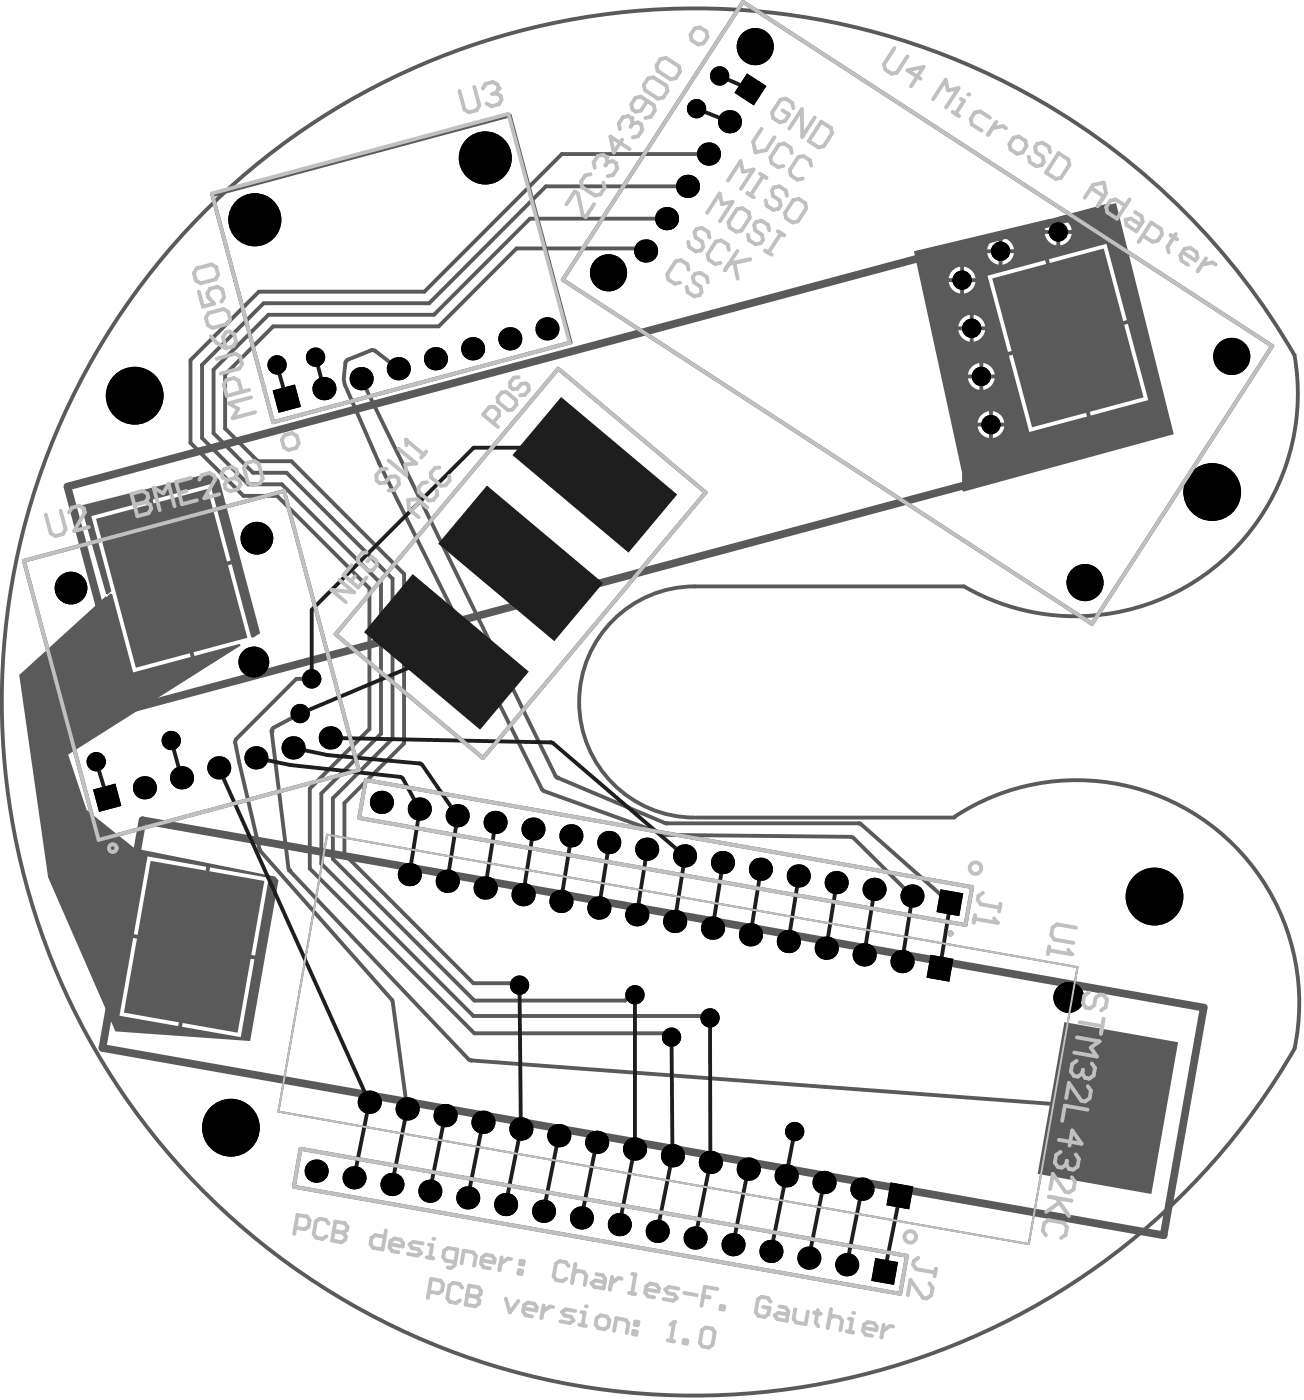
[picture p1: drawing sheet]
<svg xmlns="http://www.w3.org/2000/svg" width="286mm" height="307mm" viewBox="0 0 286 307" stroke-linecap="round" stroke-linejoin="round" font-family="sans-serif">
<path d="M163 .4l116.1 75.5-39.5 61-116.1-75.5zM46.6 42.9l65.3-17.6 13.3 49.9-65.3 17.5zM122.5 80.9l32.3 27.2-48.8 58.3-32.4-27.2zM5.2 123.1l57.1-15.3 16.4 61.2-57.1 15.3zM80.3 171.2l133 23.5-1.5 8.3-133-23.5zM152.8 179.4h56.6M209.4 179.3a48.8 48.8 0 0 1 54.3 .4 48.8 48.8 0 0 1 20.3 50.5 152 152 0 0 1-175.4 69.7 152 152 0 0 1-107.9-154.8 151.9 151.9 0 0 1 107-136.6 151.9 151.9 0 0 1 165.3 52.9l5.7 8.1 5.3 8.5a48.8 48.8 0 0 1-20.1 48.4 48.8 48.8 0 0 1-52.4 2.3h-59.1a25.4 25.4 0 0 0-25.3 25.4 25.4 25.4 0 0 0 25.3 25.3M65.9 252.1l133.1 23.5-1.5 8.4-133-23.5z" fill="none" stroke="#5a5a5a" stroke-width=".85"/>
<path d="M14.8 106.8l228.4-61.3 13.1 49-228.4 61.3zM31.3 180l232.8 41.2-8.8 49.9-232.8-41.1z" fill="none" stroke="#5a5a5a" stroke-width="1.7"/>
<path d="M71.8 183.2l164.6 29.1-10.7 60.7-164.6-29z" fill="none" stroke="#5a5a5a" stroke-width=".42"/>
<circle cx="208.5" cy="204.9" r=".33" fill="none" stroke="#5a5a5a" stroke-width=".67"/>
<g fill="#5a5a5a">
<path d="M18 110.9l28.5-7.2 1.6 1.7 9 33.6-1.6 1-.4-.2-4.3-16-12.6 3.4 4.5 16.8 9.9-2.7 .2 .4-37.8 23.9 4 12.1 10.6 8.5 30.7 6.2 .8 .8-6.2 35.3-29.6-2.1-14.7-33.9-6.4-44.3 19-17.3 .3 .1 .7-.7 .4 .1 4.6 17.2 12.7-3.4-9.2-34.3-12.7 3.4 4.4 16.4-.7 .7-.4-.1-5.5-19.1zM33.5 109.7l4.5 16.7 12.6-3.4-4.5-16.7zM32.4 188l-3 17 12.9 2.3 3-17.1zM46.1 190.4l-3 17.1 12.9 2.2 3-17zM29.2 205.9l-3 17 12.9 2.3 3-17.1zM42.9 208.3l-3 17.1 12.9 2.2 3-17z"/>
<path d="M200.5 55.1l29.9-7.1 .2 .4a2.78 2.78 0 0 0-1.3 2.1h5.8a2.87 2.87 0 0 0-2.6-2.5l-.1-.5 12.5-2.9 12.6 50.7-46.1 12.6-.3-.3v-3.8zM232.6 51.3v2.5a2.86 2.86 0 0 0 2.5-2.5zM229.3 51.3a2.86 2.86 0 0 0 2.5 2.5v-2.5zM220 52.2v2.5h2.5a2.86 2.86 0 0 0-2.5-2.5zM217.4 53l-.5 .6-.3 1.1h2.5v-2.5l-1.1 .4zM220 55.6v2.5a2.86 2.86 0 0 0 2.5-2.5zM216.6 55.6a2.86 2.86 0 0 0 2.5 2.5v-2.5zM211.5 58.6v2.5h2.5a2.86 2.86 0 0 0-2.5-2.5zM209 59.4l-.5 .6-.3 1.1h2.5v-2.5l-1.1 .3zM211.5 61.9v2.5a2.86 2.86 0 0 0 2.5-2.5zM208.2 61.9a2.86 2.86 0 0 0 2.5 2.5v-2.5zM213.6 69.1v2.5h2.5a2.86 2.86 0 0 0-2.5-2.5zM211.1 69.9l-.5 .7-.3 1h2.5v-2.5l-1.1 .4zM230.1 56.9l4.5 16.7 12.6-3.3-4.4-16.8zM213.6 72.5v2.5a2.86 2.86 0 0 0 2.5-2.5zM210.3 72.5a2.86 2.86 0 0 0 2.5 2.5v-2.5zM216.7 60.5l4.4 16.8 12.7-3.4-4.5-16.8zM215.7 79.7v2.5h2.5a2.86 2.86 0 0 0-2.5-2.5zM213.2 80.5l-.5 .6-.3 1.1h2.5v-2.5l-1.1 .3zM215.7 83v2.6a2.86 2.86 0 0 0 2.5-2.6zM212.4 83a2.86 2.86 0 0 0 2.5 2.6v-2.6zM234.8 74.5l4.5 16.7 12.6-3.4-4.4-16.7zM217.8 90.3v2.5h2.5a2.86 2.86 0 0 0-2.5-2.5zM215.3 91.1l-.5 .6-.3 1.1h2.5v-2.5l-1.1 .3zM221.4 78.1l4.4 16.7 12.7-3.4-4.5-16.7zM217.8 93.6v2.5a2.86 2.86 0 0 0 2.5-2.5zM214.5 93.6a2.86 2.86 0 0 0 2.5 2.5v-2.5z"/>
</g>
<path d="M56.9 186.4h.1" fill="none" stroke="#5a5a5a" stroke-width=".85"/>
<circle cx="59.6" cy="160.6" r=".42" fill="#5a5a5a"/>
<path d="M63.5 191.1h.1" fill="none" stroke="#5a5a5a" stroke-width=".85"/>
<circle cx="63.5" cy="191.1" r=".42" fill="#5a5a5a"/>
<path d="M75.8 79.6l-.3 3.1M83.2 101.6h.1M86 219.4h.1" fill="none" stroke="#5a5a5a" stroke-width=".85"/>
<circle cx="103.3" cy="232.7" r=".42" fill="#5a5a5a"/>
<path d="M118.9 173.2h.1M113.6 215.8l.4 .4" fill="none" stroke="#5a5a5a" stroke-width=".85"/>
<circle cx="122.3" cy="170.7" r=".42" fill="#5a5a5a"/>
<path d="M145.9 183.2h.1M138.4 218.3h.9" fill="none" stroke="#5a5a5a" stroke-width=".85"/>
<circle cx="146.2" cy="180.7" r=".42" fill="#5a5a5a"/>
<path d="M186.7 183.7h.1" fill="none" stroke="#5a5a5a" stroke-width=".85"/>
<circle cx="188.4" cy="180.7" r=".42" fill="#5a5a5a"/>
<g fill="none" stroke="#5a5a5a" stroke-width=".85">
<path d="M155.4 33.8h-32.1l-30.2 30.2h-36.3l-15 15v18.2l11.6 11.6h7.4l20.3 20.3v30.9l-13.1 13.1v17.5l36.1 36.2h42.8M141.7 55.1l-.6-.6h-27.8l-17 17.1h-36.4l-10.5 10.6v11.8l7.2 7.2h7.3l24.8 24.8v37.1l-13.1 13.2v11.2l28.3 28.3h9.7M146.3 48h-30l-21.1 21.1h-36.3l-12 12v14l8.6 8.7h7.4l23.2 23.2v35.1l-13.1 13.1v13.3l31.1 31.1h33l1.3-1.3M150.9 40.9h-31.1l-25.6 25.7h-36.4l-13.5 13.5v16l10.2 10.2h7.3l21.8 21.8v32.9l-13.1 13.1v15.5l33.4 33.4h51.5M82.3 77l-.8-.1-5.2 2-.5 .7M82.3 77h.1M82.3 77l5.1 3.9M75.5 82.7v.8l.3 1.1 7.4 17M79.2 83.1l42.9 87.5 24 10.1h42.3l.5 .2M83.2 101.6v.1M83.2 101.7l36 71.8 26.9 9.7 40.8 .5 13.2 13M65.9 156.6l-5.9 3.1-.4 .6 3.7 30.3 .2 .5"/>
<path d="M68.4 149h-3.4l-13.2 13.2-.2 .8 .8 4.1 4.6 19.5 29.1 32.9 3.2 23.9M63.5 191.1h.1M63.5 191.1l39.6 41.6 140 10.5M188.9 180.9h.1M188.9 180.9l19.5 17.2"/>
</g>
<g fill="#000">
<circle cx="157.9" cy="16.7" r="2.11"/>
<circle cx="165.7" cy="10.2" r="4.1"/>
<circle cx="106.5" cy="34.7" r="5.8"/>
<circle cx="152.8" cy="23.9" r="2.11"/>
<circle cx="155.4" cy="33.8" r="2.54"/>
<circle cx="160" cy="26.7" r="2.54"/>
<circle cx="55.9" cy="48.2" r="5.8"/>
<circle cx="133.5" cy="59.9" r="4.1"/>
<circle cx="141.7" cy="55.1" r="2.54"/>
<circle cx="146.3" cy="48" r="2.54"/>
<circle cx="150.9" cy="40.9" r="2.54"/>
<circle cx="219.5" cy="55.1" r="2.11"/>
<circle cx="232.2" cy="50.9" r="2.11"/>
<circle cx="69.2" cy="78.4" r="2.11"/>
<circle cx="95.5" cy="78.7" r="2.54"/>
<circle cx="103.7" cy="76.6" r="2.54"/>
<circle cx="111.9" cy="74.4" r="2.54"/>
<circle cx="120" cy="72.2" r="2.54"/>
<circle cx="211.1" cy="61.5" r="2.11"/>
<circle cx="213.2" cy="72.1" r="2.11"/>
<circle cx="270.2" cy="78.2" r="4.1"/>
<circle cx="29.5" cy="86.8" r="6.3"/>
<circle cx="60.8" cy="80.1" r="2.11"/>
<circle cx="71.1" cy="85.3" r="2.54"/>
<circle cx="79.2" cy="83.1" r="2.54"/>
<circle cx="87.4" cy="80.9" r="2.54"/>
<circle cx="215.3" cy="82.6" r="2.11"/>
<circle cx="217.4" cy="93.2" r="2.11"/>
<circle cx="56.4" cy="118.1" r="3.6"/>
<circle cx="266" cy="108" r="6.3"/>
<circle cx="15.6" cy="129.1" r="3.6"/>
<circle cx="238.1" cy="127.9" r="4.1"/>
<circle cx="55.7" cy="145.3" r="3.4"/>
<circle cx="65.9" cy="156.6" r="2.11"/>
<circle cx="68.4" cy="149" r="2.11"/>
<circle cx="21.1" cy="167.2" r="2.11"/>
<circle cx="31.7" cy="172.9" r="2.54"/>
<circle cx="37.6" cy="162.5" r="2.11"/>
<circle cx="39.8" cy="170.7" r="2.54"/>
<circle cx="48" cy="168.5" r="2.54"/>
<circle cx="56.1" cy="166.3" r="2.54"/>
<circle cx="64.3" cy="164.1" r="2.54"/>
<circle cx="72.5" cy="162" r="2.54"/>
<circle cx="83.7" cy="176.1" r="2.54"/>
<circle cx="92" cy="177.6" r="2.54"/>
<circle cx="100.3" cy="179" r="2.54"/>
<circle cx="89.8" cy="192" r="2.55"/>
<circle cx="98.1" cy="193.4" r="2.55"/>
<circle cx="106.4" cy="194.9" r="2.55"/>
<circle cx="108.6" cy="180.5" r="2.54"/>
<circle cx="114.8" cy="196.4" r="2.55"/>
<circle cx="116.9" cy="182" r="2.54"/>
<circle cx="123.1" cy="197.8" r="2.55"/>
<circle cx="125.3" cy="183.4" r="2.54"/>
<circle cx="131.4" cy="199.3" r="2.55"/>
<circle cx="133.6" cy="184.9" r="2.54"/>
<circle cx="141.9" cy="186.4" r="2.54"/>
<circle cx="150.2" cy="187.8" r="2.54"/>
<circle cx="158.5" cy="189.3" r="2.54"/>
<circle cx="166.8" cy="190.8" r="2.54"/>
<circle cx="175.1" cy="192.3" r="2.54"/>
<circle cx="183.5" cy="193.7" r="2.54"/>
<circle cx="191.8" cy="195.2" r="2.54"/>
<circle cx="200.1" cy="196.7" r="2.54"/>
<circle cx="253.3" cy="196.8" r="6.3"/>
<circle cx="114" cy="216.2" r="2.11"/>
<circle cx="139.3" cy="218.3" r="2.11"/>
<circle cx="139.7" cy="200.8" r="2.55"/>
<circle cx="148" cy="202.2" r="2.55"/>
<circle cx="156.3" cy="203.7" r="2.55"/>
<circle cx="164.7" cy="205.2" r="2.55"/>
<circle cx="173" cy="206.6" r="2.55"/>
<circle cx="181.3" cy="208.1" r="2.55"/>
<circle cx="189.6" cy="209.6" r="2.55"/>
<circle cx="197.9" cy="211" r="2.55"/>
<circle cx="234.5" cy="218.9" r="3.4"/>
<circle cx="147.3" cy="227.6" r="2.11"/>
<circle cx="155.8" cy="223.4" r="2.11"/>
<circle cx="50.7" cy="247.5" r="6.3"/>
<circle cx="69.4" cy="257" r="2.54"/>
<circle cx="77.7" cy="258.5" r="2.54"/>
<circle cx="81" cy="241.9" r="2.55"/>
<circle cx="86" cy="260" r="2.54"/>
<circle cx="89.3" cy="243.4" r="2.55"/>
<circle cx="97.6" cy="244.9" r="2.55"/>
<circle cx="106" cy="246.3" r="2.55"/>
<circle cx="114.3" cy="247.8" r="2.55"/>
<circle cx="122.6" cy="249.3" r="2.55"/>
<circle cx="130.9" cy="250.7" r="2.55"/>
<circle cx="139.2" cy="252.2" r="2.55"/>
<circle cx="147.5" cy="253.7" r="2.55"/>
<circle cx="155.9" cy="255.1" r="2.55"/>
<circle cx="164.2" cy="256.6" r="2.55"/>
<circle cx="172.5" cy="258.1" r="2.55"/>
<circle cx="174.4" cy="248.4" r="2.11"/>
<circle cx="180.8" cy="259.5" r="2.55"/>
<circle cx="94.3" cy="261.4" r="2.54"/>
<circle cx="102.6" cy="262.9" r="2.54"/>
<circle cx="110.9" cy="264.4" r="2.54"/>
<circle cx="119.3" cy="265.8" r="2.54"/>
<circle cx="127.6" cy="267.3" r="2.54"/>
<circle cx="135.9" cy="268.8" r="2.54"/>
<circle cx="144.2" cy="270.2" r="2.54"/>
<circle cx="152.5" cy="271.7" r="2.54"/>
<circle cx="160.8" cy="273.2" r="2.54"/>
<circle cx="169.1" cy="274.7" r="2.54"/>
<circle cx="177.5" cy="276.1" r="2.54"/>
<circle cx="185.8" cy="277.6" r="2.54"/>
<circle cx="189.1" cy="261" r="2.55"/>
</g>
<g fill="#000">
<path d="M163.9 16.1l4.2 2.8-2.7 4.2-4.3-2.7z" fill-rule="evenodd"/>
<path d="M59.8 85.7l4.9-1.3 1.3 4.9-4.9 1.3z" fill-rule="evenodd"/>
<path d="M20.4 173.3l4.9-1.3 1.3 4.9-4.9 1.3z" fill-rule="evenodd"/>
<path d="M206.4 195.2l4.9 .9-.8 5-5-.9z" fill-rule="evenodd"/>
<path d="M204.2 209.6l5 .8-.9 5.1-5-.9z" fill-rule="evenodd"/>
<path d="M192 276.1l5 .9-.9 5-4.9-.9z" fill-rule="evenodd"/>
<path d="M195.4 259.5l5 .9-.9 5-5-.9z" fill-rule="evenodd"/>
</g>
<g fill="#5a5a5a">
<path d="M33.1 188.9l24.9 4.4-5.9 33.4-24.9-4.5z" fill-rule="evenodd"/>
<path d="M21.1 113.9l24.4-6.6 8.8 32.7-24.5 6.5z" fill-rule="evenodd"/>
<path d="M233.5 224.3l25 4.4-5.9 33.4-24.9-4.5z" fill-rule="evenodd"/>
<path d="M217.7 61.1l24.5-6.6 8.7 32.7-24.5 6.6z" fill-rule="evenodd"/>
</g>
<g fill="none" stroke="#1e1e1e" stroke-width=".85">
<path d="M157.9 16.7l6.7 2.9M152.8 23.9l7.2 2.8M69.2 78.4l1.9 6.9M60.8 80.3l2.1 7.2M130.5 104.2l-5.9-5.9h-20.7l-35.5 35.6v15.1M97.9 143.1l-32 13.5M21.1 167.2l2.4 7.9M37.6 162.5l2.2 8.2M48 168.5l33 73.4-3.3 16.6M56.1 166.3l7.8 1.6 23.9 2.6M64.3 164.1l7.6 1.6 20.2 1.9M72.5 162l48.4 .9"/>
<path d="M87.8 170.5h.1M87.8 170.5l.6 .5 3.6 6.6M92.1 167.6h.1M92.1 167.6l.6 .3 7.6 11.1M92.4 175.6l-2.6 16.4M100.7 177l-2.6 16.4M109.1 178.5l-2.7 16.4M117.4 180l-2.6 16.4M120.9 162.9h.1M120.9 162.9l.5 .2 28.8 24.7M125.7 181.4l-2.6 16.4M134 182.9l-2.6 16.4"/>
<path d="M142.3 184.4l-2.6 16.4M150.6 185.8l-2.6 16.4M159 187.3l-2.7 16.4M167.3 188.8l-2.6 16.4M175.6 190.3l-2.6 16.3M183.9 191.7l-2.6 16.4M192.2 193.2l-2.6 16.4M200.5 194.7l-2.6 16.3M208.8 196.1l-2.6 16.4M114 216.2l.3 31.6-3.4 16.6M139.3 218.3v33.8l-3.4 16.7M147.3 227.6l.2 26.1-3.3 16.5"/>
<path d="M155.8 223.4l.1 31.7-3.4 16.6M89.3 243.4l-3.3 16.6M97.6 244.9l-3.3 16.5M106 246.3l-3.4 16.6M122.6 249.3l-3.3 16.5M130.9 250.7l-3.3 16.6M164.2 256.6l-3.4 16.6M174.4 248.4l-5.3 26.3M180.8 259.5l-3.3 16.6M189.1 261l-3.3 16.6M197.4 262.5l-3.3 16.6"/>
</g>
<g fill="#000">
<circle cx="157.9" cy="16.7" r="2.11"/>
<circle cx="165.7" cy="10.2" r="4.1"/>
<circle cx="106.5" cy="34.7" r="5.8"/>
<circle cx="152.8" cy="23.9" r="2.11"/>
<circle cx="155.4" cy="33.8" r="2.54"/>
<circle cx="160" cy="26.7" r="2.54"/>
<circle cx="55.9" cy="48.2" r="5.8"/>
<circle cx="133.5" cy="59.9" r="4.1"/>
<circle cx="141.7" cy="55.1" r="2.54"/>
<circle cx="146.3" cy="48" r="2.54"/>
<circle cx="150.9" cy="40.9" r="2.54"/>
<circle cx="219.5" cy="55.1" r="2.11"/>
<circle cx="232.2" cy="50.9" r="2.11"/>
<circle cx="69.2" cy="78.4" r="2.11"/>
<circle cx="95.5" cy="78.7" r="2.54"/>
<circle cx="103.7" cy="76.6" r="2.54"/>
<circle cx="111.9" cy="74.4" r="2.54"/>
<circle cx="120" cy="72.2" r="2.54"/>
<circle cx="211.1" cy="61.5" r="2.11"/>
<circle cx="213.2" cy="72.1" r="2.11"/>
<circle cx="270.2" cy="78.2" r="4.1"/>
<circle cx="29.5" cy="86.8" r="6.3"/>
<circle cx="60.8" cy="80.1" r="2.11"/>
<circle cx="71.1" cy="85.3" r="2.54"/>
<circle cx="79.2" cy="83.1" r="2.54"/>
<circle cx="87.4" cy="80.9" r="2.54"/>
<circle cx="215.3" cy="82.6" r="2.11"/>
<circle cx="217.4" cy="93.2" r="2.11"/>
<circle cx="56.4" cy="118.1" r="3.6"/>
<circle cx="266" cy="108" r="6.3"/>
<circle cx="15.6" cy="129.1" r="3.6"/>
<circle cx="238.1" cy="127.9" r="4.1"/>
<circle cx="55.7" cy="145.3" r="3.4"/>
<circle cx="65.9" cy="156.6" r="2.11"/>
<circle cx="68.4" cy="149" r="2.11"/>
<circle cx="21.1" cy="167.2" r="2.11"/>
<circle cx="31.7" cy="172.9" r="2.54"/>
<circle cx="37.6" cy="162.5" r="2.11"/>
<circle cx="39.8" cy="170.7" r="2.54"/>
<circle cx="48" cy="168.5" r="2.54"/>
<circle cx="56.1" cy="166.3" r="2.54"/>
<circle cx="64.3" cy="164.1" r="2.54"/>
<circle cx="72.5" cy="162" r="2.54"/>
<circle cx="83.7" cy="176.1" r="2.54"/>
<circle cx="92" cy="177.6" r="2.54"/>
<circle cx="100.3" cy="179" r="2.54"/>
<circle cx="89.8" cy="192" r="2.55"/>
<circle cx="98.1" cy="193.4" r="2.55"/>
<circle cx="106.4" cy="194.9" r="2.55"/>
<circle cx="108.6" cy="180.5" r="2.54"/>
<circle cx="114.8" cy="196.4" r="2.55"/>
<circle cx="116.9" cy="182" r="2.54"/>
<circle cx="123.1" cy="197.8" r="2.55"/>
<circle cx="125.3" cy="183.4" r="2.54"/>
<circle cx="131.4" cy="199.3" r="2.55"/>
<circle cx="133.6" cy="184.9" r="2.54"/>
<circle cx="141.9" cy="186.4" r="2.54"/>
<circle cx="150.2" cy="187.8" r="2.54"/>
<circle cx="158.5" cy="189.3" r="2.54"/>
<circle cx="166.8" cy="190.8" r="2.54"/>
<circle cx="175.1" cy="192.3" r="2.54"/>
<circle cx="183.5" cy="193.7" r="2.54"/>
<circle cx="191.8" cy="195.2" r="2.54"/>
<circle cx="200.1" cy="196.7" r="2.54"/>
<circle cx="253.3" cy="196.8" r="6.3"/>
<circle cx="114" cy="216.2" r="2.11"/>
<circle cx="139.3" cy="218.3" r="2.11"/>
<circle cx="139.7" cy="200.8" r="2.55"/>
<circle cx="148" cy="202.2" r="2.55"/>
<circle cx="156.3" cy="203.7" r="2.55"/>
<circle cx="164.7" cy="205.2" r="2.55"/>
<circle cx="173" cy="206.6" r="2.55"/>
<circle cx="181.3" cy="208.1" r="2.55"/>
<circle cx="189.6" cy="209.6" r="2.55"/>
<circle cx="197.9" cy="211" r="2.55"/>
<circle cx="234.5" cy="218.9" r="3.4"/>
<circle cx="147.3" cy="227.6" r="2.11"/>
<circle cx="155.8" cy="223.4" r="2.11"/>
<circle cx="50.7" cy="247.5" r="6.3"/>
<circle cx="69.4" cy="257" r="2.54"/>
<circle cx="77.7" cy="258.5" r="2.54"/>
<circle cx="81" cy="241.9" r="2.55"/>
<circle cx="86" cy="260" r="2.54"/>
<circle cx="89.3" cy="243.4" r="2.55"/>
<circle cx="97.6" cy="244.9" r="2.55"/>
<circle cx="106" cy="246.3" r="2.55"/>
<circle cx="114.3" cy="247.8" r="2.55"/>
<circle cx="122.6" cy="249.3" r="2.55"/>
<circle cx="130.9" cy="250.7" r="2.55"/>
<circle cx="139.2" cy="252.2" r="2.55"/>
<circle cx="147.5" cy="253.7" r="2.55"/>
<circle cx="155.9" cy="255.1" r="2.55"/>
<circle cx="164.2" cy="256.6" r="2.55"/>
<circle cx="172.5" cy="258.1" r="2.55"/>
<circle cx="174.4" cy="248.4" r="2.11"/>
<circle cx="180.8" cy="259.5" r="2.55"/>
<circle cx="94.3" cy="261.4" r="2.54"/>
<circle cx="102.6" cy="262.9" r="2.54"/>
<circle cx="110.9" cy="264.4" r="2.54"/>
<circle cx="119.3" cy="265.8" r="2.54"/>
<circle cx="127.6" cy="267.3" r="2.54"/>
<circle cx="135.9" cy="268.8" r="2.54"/>
<circle cx="144.2" cy="270.2" r="2.54"/>
<circle cx="152.5" cy="271.7" r="2.54"/>
<circle cx="160.8" cy="273.2" r="2.54"/>
<circle cx="169.1" cy="274.7" r="2.54"/>
<circle cx="177.5" cy="276.1" r="2.54"/>
<circle cx="185.8" cy="277.6" r="2.54"/>
<circle cx="189.1" cy="261" r="2.55"/>
</g>
<g fill="#000">
<path d="M163.9 16.1l4.2 2.8-2.7 4.2-4.3-2.7z" fill-rule="evenodd"/>
<path d="M59.8 85.7l4.9-1.3 1.3 4.9-4.9 1.3z" fill-rule="evenodd"/>
<path d="M20.4 173.3l4.9-1.3 1.3 4.9-4.9 1.3z" fill-rule="evenodd"/>
<path d="M206.4 195.2l4.9 .9-.8 5-5-.9z" fill-rule="evenodd"/>
<path d="M204.2 209.6l5 .8-.9 5.1-5-.9z" fill-rule="evenodd"/>
<path d="M192 276.1l5 .9-.9 5-4.9-.9z" fill-rule="evenodd"/>
<path d="M195.4 259.5l5 .9-.9 5-5-.9z" fill-rule="evenodd"/>
</g>
<g fill="#1e1e1e">
<path d="M90.6 126l25.4 21.4-10.7 12.8-25.4-21.4z" fill-rule="evenodd"/>
<path d="M106.8 106.6l25.5 21.4-10.7 12.7-25.4-21.4z" fill-rule="evenodd"/>
<path d="M123.1 87.1l25.5 21.4-10.7 12.8-25.5-21.4z" fill-rule="evenodd"/>
</g>
<g fill="none" stroke="#c0c0c0" stroke-width=".85">
<path d="M104.1 19.1l1.1 4.1-.6 1-1.7 .4-1-.6-1.1-4M109.4 19.4l-.2-.8-1.1-.6-1.6 .4-.6 1.1M163 .4l116.1 75.5-39.5 61-116.1-75.5zM111.6 25l-65.1 17.4M111.6 25.2l13.4 50-65.1 17.5-13.4-50.1M62.4 95.5l1.7-.4 1 .6 .4 1.6-.6 1-1.6 .5-1-.6-.5-1.7zM122.5 80.9l32.3 27.2-48.8 58.3-32.4-27.2zM5.2 123.1l57.1-15.3 16.4 61.2-57.1 15.3zM74.5 127.3l3.2 2.7-5-.6 3.2 2.8M77.2 124.1l-1.8 2.1 3.2 2.7 1.8-2.1M77.9 126.5l-.9 1.1M80.4 121.3l-1 .1-.9 1 .1 1 2.2 1.8 1-.1 .9-1-.1-1-1.1-.9-.9 1.1"/>
<path d="M80.3 171.2l133 23.5-1.5 8.3-133-23.5zM65.9 252.1l133.1 23.5-1.5 8.4-133-23.5z"/>
</g>
<path d="M71.8 183.2l164.6 29.1-10.7 60.7-164.6-29z" fill="none" stroke="#c0c0c0" stroke-width=".42"/>
<circle cx="109.4" cy="19.4" r=".42" fill="#c0c0c0"/>
<path d="M109.4 19.4l-.6 1M108.8 20.4l-.8 .3M108.8 20.4l1 .6 .3 .9-.6 1-1.7 .4-1-.6M230.1 208.6l5 .8M230.2 207.7l-.3 1.7M236.1 203.6l-4.2-.7-.9 .7-.3 1.6 .6 1 4.2 .7" fill="none" stroke="#c0c0c0" stroke-width=".85"/>
<circle cx="235.1" cy="209.4" r=".42" fill="#c0c0c0"/>
<g fill="none" stroke="#c0c0c0" stroke-width=".85">
<path d="M152.4 6.3l1.2-.3 1.4 .9 .2 1.2-.9 1.4-1.1 .3-1.5-1-.2-1.1zM174.1 23.7l-.3-1.1-1.4-1-1.2 .3-1.8 2.8 .2 1.2 1.5 .9 1.1-.2 .9-1.4-1.4-1M178.8 25.8l-2.8 4.2-.1-6.1-2.7 4.3M180.2 26.7l2.1 1.4 .3 1.2-1.9 2.8-1.2 .2-2.1-1.3zM151.1 59.2l-.3-1.2-1.4-.9-1.2 .3-1.8 2.8 .2 1.2 1.5 .9 1.1-.3M155.3 62l-.2-1.2-1.4-.9-1.2 .2-.5 .7 .3 1.2 1.4 .9 .2 1.2-.4 .7-1.2 .2-1.4-.9-.3-1.2M13.3 112.1l1.1 4.1-.6 1-1.6 .5-1.1-.6-1.1-4.1M15.2 112.5l.6-1.1 1.6-.4 1 .6 .2 .8-2.4 4.2 3.3-.9M92.1 110l-1.8 2.2M93.7 111.4l-2.2-1.8-2 .1 .2 2 2.2 1.8M93.7 105.9l-1 .1-.9 1 .1 1 2.1 1.8h1l.9-1.1v-1M96.4 102.6l-1 .1-.9 1.1 .1 1 2.2 1.8 .9-.1 1-1.1-.1-1"/>
<path d="M234.4 208.5l.7 .9M238.9 217.8l-1 .7-.3 1.7 .7 1 .8 .1 1-.7 .3-1.6 1-.7 .8 .1 .7 1-.3 1.7-1 .7M236.3 227.7l5 .9-2 1.3 1.4 2-5-.9M236.9 224.4l4.9 .8M239.5 233.4l.7 1-.3 1.7-.9 .6-.9-.1M242.1 223.6l-.5 3.3M201.5 276.1l-1 .7-.1 .8 .6 1 4.2 .7M205.3 278.5l-.3 1.6M203.9 281.7l.7 .9-.3 1.7-1 .7-.8-.2-2.7-3.9-.6 3.3"/>
</g>
<circle cx="238.1" cy="236.6" r=".42" fill="#c0c0c0"/>
<path d="M236.2 232.8l-1 .7-.2 1.7 .6 1 .9 .1 .9-.7M237.4 235.6l.7 1M237.6 234.8l-.2 .8M238.7 238.4l.7 1-.3 1.7-1 .6-.8-.1-2.8-3.9-.6 3.3M232.3 250.2l5 .8-2.1-2.9-.5 3.3M236 253.4l.7 1-.3 1.6-1 .7-.8-.1M238.6 243.5l-5-.8-.6 3.3" fill="none" stroke="#c0c0c0" stroke-width=".85"/>
<circle cx="234.6" cy="256.6" r=".42" fill="#c0c0c0"/>
<g fill="none" stroke="#c0c0c0" stroke-width=".85">
<path d="M43.1 58.9l3.3-.9 1 .6 .5 1.7-.6 1-3.3 .9-1-.6-.5-1.7zM43.6 64l.9 3.3 2.5-.7-1.3-1.4-.2-.8 .6-1 1.6-.5 1 .6 .5 1.7-.6 1M45.8 68.7l3.2-.9 1.1 .6 .4 1.7-.6 1-3.3 .9-1-.6-.4-1.7zM46.3 73.8l1.2 1.4 2.1 1.2M47.6 78.7l4-1.1 1.1 .6 .4 1.7-.6 1-4.1 1.1M49.5 73l.8-.3 1.1 .6 .4 1.7-.6 1-1.6 .4-.7-2.4zM54.6 85.6l-4.8 1.3-.7-2.5 .6-1 1.6-.4 1.1 .6 .6 2.4M55.1 87.2l-4.9 1.3 2.1 1.2-1.2 2.1 4.9-1.3M87.4 98.5l3.9 3.2-2.4 .2 .3 2.4-3.9-3.2M89.1 96.5l3.8 3.3M93.5 99.1l-1.1 1.3M84.8 102.9l-1.2 .1-1 1.3 .1 1.2 .6 .5 1.2-.1 1.1-1.3 1.2-.1 .6 .6 .1 1.2-1.1 1.3-1.2 .1"/>
<path d="M232.7 252.8l-1 .7-.3 1.7 .7 .9 .9 .2 .9-.7M233.9 255.6l.7 1M234.1 254.8l-.2 .8M235.2 258.4l.6 1-.3 1.6-.9 .7-.9-.1-2.7-3.9-.6 3.3M229.5 271.1l-.7-1 .3-1.6 1-.7 3.3 .6 .7 1-.3 1.6-1 .7M230.1 262.6l5 .9M231.8 262.9l2.7 4M232.5 263.9l-3 2.1"/>
</g>
<circle cx="89.1" cy="96.5" r=".42" fill="#c0c0c0"/>
<g fill="none" stroke="#c0c0c0" stroke-width=".85">
<path d="M196.3 10.5l-2.3 3.6 .2 1.2 1.4 .9 1.2-.3 2.3-3.5M202 17.3l-2.9-1.9 3.5-.7-2.7 4.2M159.7 39.6l2.8-4.2 .5 2.3 2.3-.5-2.7 4.3M166.7 38.1l1.5 1M167.4 38.6l-2.7 4.2M155.1 46.7l2.8-4.2 .5 2.3 2.3-.5-2.7 4.3M161.7 45.9l1.1-.2 1.5 .9 .2 1.2-1.8 2.8-1.2 .3-1.4-1-.3-1.1zM164 42.4l1.4 .9M167.9 55l1.4 .9M168.8 50.5l-.3-1.1-1.4-1-1.2 .3-.4 .7 .2 1.2 1.4 .9 .3 1.2-.5 .7-1.1 .2-1.5-.9-.2-1.2M170.6 50.7l1.5 1M171.3 51.2l-2.7 4.3"/>
<path d="M172.7 43l-.3-1.2-1.4-.9-1.2 .2-.4 .7 .2 1.2 1.4 .9 .3 1.2-.5 .7-1.2 .3-1.4-1-.2-1.1M174.1 43.9l1.1-.2 1.4 .9 .3 1.1-1.8 2.9-1.2 .2-1.4-.9-.3-1.2zM89.1 96.5l.1 1.2M28.8 108.4l1.3 4.9 2.5-.7 .6-1-.2-.8-1.1-.6-2.4 .6"/>
</g>
<circle cx="29.5" cy="110.8" r=".42" fill="#c0c0c0"/>
<g fill="none" stroke="#c0c0c0" stroke-width=".85">
<path d="M108.2 92.8l1.3-1.6-.1-1-1-.9-1 .1-1.4 1.6 3.2 2.7M110.1 86.1l1-.1 2.1 1.8 .1 1-.9 1.1-1 .1-2.1-1.8-.1-1zM113.8 82.8l-1 .1-.9 1.1 .1 1 .5 .4 1-.1 .9-1.1h1l.5 .4 .1 1-.9 1.1-1 .1M28.8 108.4l2.5-.7 1 .6 .2 .9-.6 1-2.4 .6M38.3 111.1l-1.3-4.9-1.2 2.1-2.1-1.2 1.3 4.9M40.9 107.8l-1.6 .4M41.9 104.9l-3.3 .9 1.3 4.9 3.3-.9M43.7 105.3l.6-1.1 1.7-.4 1 .6 .2 .8-2.4 4.2 3.3-.9M51.5 104.9l-1.6 .5M51.5 104.9l.6-1-.2-.8-1-.6-1.7 .4-.6 1.1 .2 .8 1.1 .6M51.5 104.9l1 .6 .3 .9-.6 1-1.7 .4-1-.6-.2-.8 .6-1M54.1 101.6l1.6-.4 1.1 .6 .9 3.2-.6 1.1-1.7 .4-1-.6-.9-3.3z"/>
<path d="M215.6 196l-.9 .7-.2 .8 .7 1 4.2 .7M219.5 198.4l-.3 1.6M213.8 201.7l5 .8M213.9 200.8l-.3 1.7"/>
</g>
<circle cx="218.8" cy="202.5" r=".42" fill="#c0c0c0"/>
<path d="M167.1 28.3l-1.8 2.8 .4 2.3 2.4-.4 1.8-2.9M173.7 33.6l-.2-1.2-1.5-.9-1.1 .2-1.9 2.9 .3 1.2 1.4 .9 1.2-.3M178 36.4l-.3-1.2-1.4-.9-1.2 .2-1.8 2.8 .2 1.2 1.5 .9 1.1-.2M155.7 52.1l-.3-1.2-1.4-.9-1.2 .3-.4 .7 .2 1.1 1.4 1 .3 1.1-.5 .7-1.1 .3-1.5-.9-.2-1.2M159.9 54.9l-.2-1.2-1.4-.9-1.2 .2-1.9 2.9 .3 1.1 1.4 .9 1.2-.2M161.1 57.7l.8 3.5M161.8 55.1l-2.8 4.2M164.6 56.9l-4.6 1M218.1 201.6l.7 .9M94.1 283.5l2.1 .4 .8-.6 .2-1.4-.5-.8-2.1-.4-.7 4.2M101.4 282.6l-.6-.8-1.4-.2-.8 .5-.5 2.8 .6 .8 1.4 .3 .8-.6M102.9 282.2l-.7 4.1 2 .4 .9-.6 .1-.7-.6-.8-2.1-.3" fill="none" stroke="#c0c0c0" stroke-width=".85"/>
<circle cx="102.5" cy="284.3" r=".42" fill="#c0c0c0"/>
<path d="M102.9 282.2l2.1 .3 .5 .9-.1 .7-.8 .5-2.1-.3M111 285l.9 3.1 1.8-2.6M114.9 287.2l2.8 .4 .1-.6-.6-.9-1.4-.2-.8 .6-.2 1.3 .5 .9 1.4 .2M119.3 286.5l-.5 2.8M121.4 286.9l-.7-.2-1.7 1.2M126.2 287.7l-2.1-.3-.8 .5 .6 .8 1.4 .3 .5 .8-.8 .6-2.1-.4M127.1 290.7l1.4 .3M127.6 288l.7 .1-.5 2.8" fill="none" stroke="#c0c0c0" stroke-width=".85"/>
<circle cx="128.5" cy="286.7" r=".42" fill="#c0c0c0"/>
<path d="M130.9 289.3l.8-.6 1.4 .2 .6 .9-.2 1.4-.9 .5-1.3-.2-.6-.8zM134.7 292.1l.5-2.8 2.1 .4 .6 .8-.4 2.1M139 292.1l.7 .2-.1 .6-.7-.1zM139.4 290l.7 .2-.2 .7-.7-.2zM146.5 294.2l1.4 .2M147.9 290.1l-.7 4.2" fill="none" stroke="#c0c0c0" stroke-width=".85"/>
<circle cx="147.9" cy="290.1" r=".42" fill="#c0c0c0"/>
<path d="M204.7 21.8l2.8-4.3 .5 2.3 2.3-.4-2.7 4.2M209 24.5l1.4 .9M210.8 21.7l.7 .5-1.8 2.8M147.9 290.1l-.8 .6M150.1 294.1l.7 .1-.1 .7-.7-.1zM154 291.9l.9-.5 1.3 .2 .6 .8-.5 2.8-.8 .6-1.4-.3-.6-.8z" fill="none" stroke="#c0c0c0" stroke-width=".85"/>
<circle cx="212.4" cy="20.7" r=".42" fill="#c0c0c0"/>
<g fill="none" stroke="#c0c0c0" stroke-width=".85">
<path d="M129.6 38.2l-1.2 .3-.9 1.4 .2 1.2 2.9 1.8 1.1-.2 1-1.5-.3-1.1M133 34.4l-.7-.4-1.1 .2-1 1.5 .3 1.1M217.2 25.8l-2.1-1.3-1.2 .2-.9 1.4 .2 1.2 2.1 1.4M218.6 26.8l-1.8 2.8M220.7 28.1l-.7-.4-2.3 .5M222.4 30.2l1.2-.2 1.4 .9 .2 1.2-.9 1.4-1.2 .2-1.4-.9-.2-1.2zM230.4 33.4l-.3-1.2-1.4-.9-1.1 .3-.5 .7 .2 1.1 1.5 1 .2 1.1-.5 .7-1.1 .3-1.4-.9-.3-1.2M232.3 33.6l2.1 1.4 .2 1.2-1.8 2.8-1.2 .3-2.1-1.4zM130.4 44.8l-1.9 2.8-.7-.4-1-4.7-.7-.5-1.8 2.9M238 43.4l1.8-2.8 2.4-.5 .5 2.3-1.9 2.8M239.4 41.3l2.8 1.8M247.8 43.8l-2.7 4.2-2.1-1.4-.3-1.1 .9-1.5 1.2-.2 2.1 1.4"/>
<path d="M249 46.6l1.5 .9 .2 1.1-1.4 2.2-2.1-1.4-.2-1.2 1.1-.2 2.1 1.4M250.7 51.7l2.2 1.4 1.1-.3 1-1.4-.3-1.2-2.1-1.3-2.8 4.2M256.8 51.6l1.4 .9M258 51.4l-1.8 2.8 .2 1.2M259.4 55.3l2.9 1.9 .4-.7-.2-1.2-1.4-.9-1.2 .2-.9 1.4 .2 1.2 1.5 .9M264.6 56.7l-1.8 2.8M266.7 58.1l-.7-.5-2.3 .5"/>
</g>
<circle cx="133" cy="34.4" r=".42" fill="#c0c0c0"/>
<path d="M133 34.4l.3 1.2M133.3 35.6l-.5 .7M133.3 35.6l1.2-.2 .7 .4 .2 1.2-.9 1.4-1.2 .3M136.5 30.7l-1.8 2.8-.8-3.5 4.3 2.7M138.6 25.9l-.8-.4-1.1 .2-.9 1.4 .2 1.2" fill="none" stroke="#c0c0c0" stroke-width=".85"/>
<circle cx="138.6" cy="25.9" r=".42" fill="#c0c0c0"/>
<path d="M142.2 17.2l1.2-.2 2.8 1.8 .2 1.2-.9 1.4-1.1 .2-2.9-1.8-.2-1.2zM145 13l1.1-.3 2.9 1.9 .2 1.1-.9 1.4-1.2 .3-2.8-1.8-.3-1.2zM138.6 25.9l.2 1.2M138.8 27.1l-.5 .7M138.8 27.1l1.2-.2 .7 .4 .2 1.2-.9 1.4-1.2 .3M142 22.1l-1.4 2.2-1.1 .2-.7-.4-.3-1.2 .9-1.4 1.2-.3 2.8 1.9 .3 1.1-.9 1.5-1.2 .2M64.8 269.4l2.1 .4 .8-.6 .2-1.4-.5-.8-2.1-.4-.8 4.2M72.1 268.6l-.6-.9-1.4-.2-.8 .6-.5 2.7 .6 .9 1.4 .2 .8-.6M73.6 268.1l-.7 4.2 2 .3 .9-.5 .1-.7-.6-.8-2.1-.4" fill="none" stroke="#c0c0c0" stroke-width=".85"/>
<circle cx="73.2" cy="270.2" r=".42" fill="#c0c0c0"/>
<path d="M73.6 268.1l2.1 .4 .5 .8-.1 .7-.8 .6-2.1-.4M84.7 270.1l-.8 4.1-2-.3-.6-.9 .2-1.3 .9-.6 2 .4M85.6 273.1l2.7 .5 .2-.7-.6-.8-1.4-.3-.8 .6-.2 1.4 .5 .8 1.4 .2M92.7 272.9l-2-.3-.8 .5 .5 .8 1.4 .3 .6 .8-.8 .6-2.1-.4M93.6 275.9l1.4 .3M94.1 273.2l.7 .1-.5 2.8" fill="none" stroke="#c0c0c0" stroke-width=".85"/>
<circle cx="95.1" cy="271.9" r=".42" fill="#c0c0c0"/>
<g fill="none" stroke="#c0c0c0" stroke-width=".85">
<path d="M99.9 277l-2.1-.3-.6-.8 .3-1.4 .8-.6 2.1 .4-.6 3.4-.9 .6-.7-.1M101.3 277.3l.4-2.8 2.1 .4 .6 .8-.4 2.1M105.7 276.6l2.7 .5 .2-.7-.6-.8-1.4-.2-.8 .5-.3 1.4 .6 .8 1.4 .3M110.1 276l-.5 2.8M112.1 276.3l-.7-.1-1.6 1.2M113.9 278.8l.6 .1-.1 .7-.7-.1zM114.2 276.7l.7 .1-.1 .7-.7-.1zM124.7 277.9l-.5-.9-1.4-.2-.8 .6-.5 2.7 .5 .9 1.4 .2 .8-.6M125.9 279.5l.8-.6 1.4 .3 .5 .8-.3 2.1M126.2 277.4l-.7 4.2M130.8 279.6l1.4 .3 .6 .8-.4 2.1-2-.4-.6-.8 .8-.6 2.1 .4M138.7 279.6l.7 .1-.7 4.2 .7 .1-1.4-.2"/>
<path d="M134.3 280.3l-.5 2.7M136.4 280.6l-.7-.1-1.6 1.1M141.7 283l2.8 .5 .1-.7-.6-.8-1.4-.3-.8 .6-.2 1.4 .5 .8 1.4 .2M148.9 282.8l-2.1-.3-.8 .5 .5 .8 1.4 .3 .6 .8-.8 .6-2.1-.4M150.1 283.8l2.8 .5M154.3 284.5l1.4 .2M157.4 282.9l-2.8-.5-.7 4.2M158.2 286.6l.7 .1-.1 .7-.7-.1zM169.1 285.7l-.6-.8-1.4-.3-.8 .6-.5 2.8 .6 .8 1.4 .2 .8-.5 .2-1.4-1.4-.3M171 286.7l1.4 .3 .6 .8-.4 2.1-2.1-.4-.5-.8 .8-.6 2.1 .4M174.5 287.4l-.4 2 .6 .9 2.1 .3 .5-2.8M179.3 288.2l-.7-.1 1.4 .2"/>
<path d="M179.5 287.5l-.5 2.8 .5 .8M182 289.4l.8-.6 1.4 .3 .6 .8-.4 2.1M182.3 287.3l-.7 4.2M185.8 292.2l1.4 .3M186.3 289.4l.7 .2-.5 2.7"/>
</g>
<circle cx="187.2" cy="288.2" r=".42" fill="#c0c0c0"/>
<g fill="none" stroke="#c0c0c0" stroke-width=".85">
<path d="M189.5 291.4l2.7 .5 .2-.7-.6-.8-1.4-.2-.8 .5-.2 1.4 .5 .8 1.4 .3M193.9 290.8l-.5 2.8M196 291.1l-.7-.1-1.7 1.2"/>
<circle cx="24.7" cy="186.1" r=".84"/>
<circle cx="214" cy="190.5" r="1.27"/>
<circle cx="199.7" cy="271.5" r="1.27"/>
</g>
<circle cx="208.5" cy="204.9" r=".33" fill="none" stroke="#c0c0c0" stroke-width=".67"/>
</svg>
